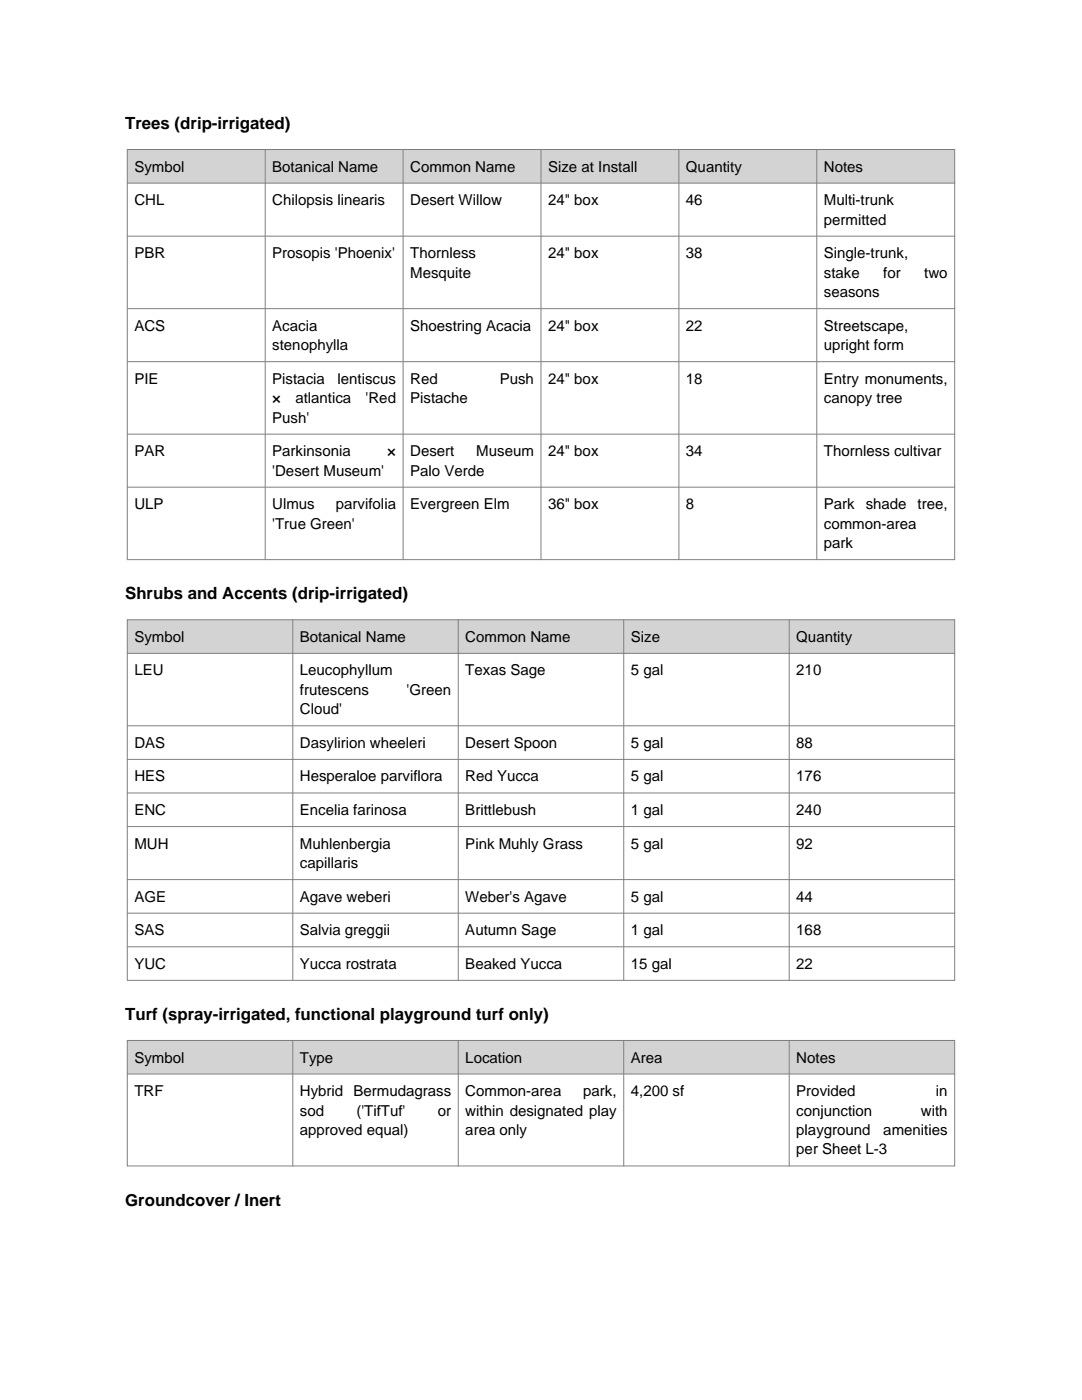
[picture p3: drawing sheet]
<svg xmlns="http://www.w3.org/2000/svg" width="216mm" height="279mm" viewBox="0 0 216 279" stroke-linecap="round" stroke-linejoin="round" font-family="sans-serif">
<defs><g id="words">
<g font-size="3.4">
<text x="25" y="25.8">Trees (drip-irrigated)</text>
<text x="25" y="119.6">Shrubs and Accents (drip-irrigated)</text>
<text x="25" y="203.6">Turf (spray-irrigated, functional playground turf only)</text>
<text x="25" y="240.6">Groundcover / Inert</text>
</g>
<g font-size="3">
<text x="26.8" y="34.3">Symbol</text>
<text x="54.3" y="34.3">Botanical Name</text>
<text x="81.8" y="34.3">Common Name</text>
<text x="109.4" y="34.3">Size at Install</text>
<text x="136.9" y="34.3">Quantity</text>
<text x="164.4" y="34.3">Notes</text>
<text x="26.8" y="41">CHL</text>
<text x="54.3" y="41">Chilopsis linearis</text>
<text x="81.8" y="41">Desert Willow</text>
<text x="109.4" y="41">24&quot; box</text>
<text x="136.9" y="41">46</text>
<text x="164.4" y="41">Multi-trunk</text>
<text x="164.4" y="44.8">permitted</text>
<text x="26.8" y="51.5">PBR</text>
<text x="54.3" y="51.5">Prosopis 'Phoenix'</text>
<text x="81.8" y="51.5">Thornless</text>
<text x="109.4" y="51.5">24&quot; box</text>
<text x="136.9" y="51.5">38</text>
<text x="164.4" y="51.5">Single-trunk,</text>
<text x="81.8" y="55.4">Mesquite</text>
<text x="164.4" y="55.4">stake</text>
<text x="164.4" y="59.3">seasons</text>
<text x="176.2" y="55.4">for</text>
<text x="184.4" y="55.4">two</text>
<text x="26.8" y="66">ACS</text>
<text x="54.3" y="66">Acacia</text>
<text x="54.3" y="69.9">stenophylla</text>
<text x="81.8" y="66">Shoestring Acacia</text>
<text x="109.4" y="66">24&quot; box</text>
<text x="136.9" y="66">22</text>
<text x="164.4" y="66">Streetscape,</text>
<text x="164.4" y="69.9">upright form</text>
<text x="26.8" y="76.6">PIE</text>
<text x="54.3" y="76.6">Pistacia</text>
<text x="67.4" y="76.6">lentiscus</text>
<text x="81.8" y="76.6">Red</text>
<text x="99.7" y="76.6">Push</text>
<text x="109.4" y="76.6">24&quot; box</text>
<text x="136.9" y="76.6">18</text>
<text x="164.4" y="76.6">Entry monuments,</text>
<text x="54.3" y="80.5">×</text>
<text x="58.9" y="80.5">atlantica</text>
<text x="73" y="80.5">'Red</text>
<text x="81.8" y="80.5">Pistache</text>
<text x="164.4" y="80.5">canopy tree</text>
<text x="54.3" y="84.3">Push'</text>
<text x="26.8" y="91.1">PAR</text>
<text x="54.3" y="91.1">Parkinsonia</text>
<text x="54.3" y="94.9">'Desert Museum'</text>
<text x="77.3" y="91.1">×</text>
<text x="81.8" y="91.1">Desert</text>
<text x="81.8" y="94.9">Palo Verde</text>
<text x="95" y="91.1">Museum</text>
<text x="109.4" y="91.1">24&quot; box</text>
<text x="136.9" y="91.1">34</text>
<text x="164.4" y="91.1">Thornless cultivar</text>
<text x="26.8" y="101.6">ULP</text>
<text x="54.3" y="101.6">Ulmus</text>
<text x="67" y="101.6">parvifolia</text>
<text x="81.8" y="101.6">Evergreen Elm</text>
<text x="109.4" y="101.6">36&quot; box</text>
<text x="136.9" y="101.6">8</text>
<text x="164.4" y="101.6">Park</text>
<text x="172.7" y="101.6">shade</text>
<text x="183.1" y="101.6">tree,</text>
<text x="54.3" y="105.5">'True Green'</text>
<text x="164.4" y="105.5">common-area</text>
<text x="164.4" y="109.4">park</text>
<text x="26.8" y="128.1">Symbol</text>
<text x="59.8" y="128.1">Botanical Name</text>
<text x="92.9" y="128.1">Common Name</text>
<text x="125.9" y="128.1">Size</text>
<text x="158.9" y="128.1">Quantity</text>
<text x="26.8" y="134.8">LEU</text>
<text x="59.8" y="134.8">Leucophyllum</text>
<text x="92.9" y="134.8">Texas Sage</text>
<text x="125.9" y="134.8">5 gal</text>
<text x="158.9" y="134.8">210</text>
<text x="59.8" y="138.7">frutescens</text>
<text x="59.8" y="142.6">Cloud'</text>
<text x="81.1" y="138.7">'Green</text>
<text x="26.8" y="149.3">DAS</text>
<text x="59.8" y="149.3">Dasylirion wheeleri</text>
<text x="92.9" y="149.3">Desert Spoon</text>
<text x="125.9" y="149.3">5 gal</text>
<text x="158.9" y="149.3">88</text>
<text x="26.8" y="156">HES</text>
<text x="59.8" y="156">Hesperaloe parviflora</text>
<text x="92.9" y="156">Red Yucca</text>
<text x="125.9" y="156">5 gal</text>
<text x="158.9" y="156">176</text>
<text x="26.8" y="162.7">ENC</text>
<text x="59.8" y="162.7">Encelia farinosa</text>
<text x="92.9" y="162.7">Brittlebush</text>
<text x="125.9" y="162.7">1 gal</text>
<text x="158.9" y="162.7">240</text>
<text x="26.8" y="169.4">MUH</text>
<text x="59.8" y="169.4">Muhlenbergia</text>
<text x="59.8" y="173.2">capillaris</text>
<text x="92.9" y="169.4">Pink Muhly Grass</text>
<text x="125.9" y="169.4">5 gal</text>
<text x="158.9" y="169.4">92</text>
<text x="26.8" y="180">AGE</text>
<text x="59.8" y="180">Agave weberi</text>
<text x="92.9" y="180">Weber's Agave</text>
<text x="125.9" y="180">5 gal</text>
<text x="158.9" y="180">44</text>
<text x="26.8" y="186.7">SAS</text>
<text x="59.8" y="186.7">Salvia greggii</text>
<text x="92.9" y="186.7">Autumn Sage</text>
<text x="125.9" y="186.7">1 gal</text>
<text x="158.9" y="186.7">168</text>
<text x="26.8" y="193.4">YUC</text>
<text x="59.8" y="193.4">Yucca rostrata</text>
<text x="92.9" y="193.4">Beaked Yucca</text>
<text x="125.9" y="193.4">15 gal</text>
<text x="158.9" y="193.4">22</text>
<text x="26.8" y="212.1">Symbol</text>
<text x="59.8" y="212.1">Type</text>
<text x="92.9" y="212.1">Location</text>
<text x="125.9" y="212.1">Area</text>
<text x="158.9" y="212.1">Notes</text>
<text x="26.8" y="218.8">TRF</text>
<text x="59.8" y="218.8">Hybrid Bermudagrass</text>
<text x="92.9" y="218.8">Common-area</text>
<text x="116.4" y="218.8">park,</text>
<text x="125.9" y="218.8">4,200 sf</text>
<text x="158.9" y="218.8">Provided</text>
<text x="186.8" y="218.8">in</text>
<text x="59.8" y="222.6">sod</text>
<text x="59.8" y="226.5">approved equal)</text>
<text x="71.1" y="222.6">('TifTuf'</text>
<text x="87.4" y="222.6">or</text>
<text x="92.9" y="222.6">within designated play</text>
<text x="92.9" y="226.5">area only</text>
<text x="158.9" y="222.6">conjunction</text>
<text x="158.9" y="226.5">playground</text>
<text x="176.3" y="226.5">amenities</text>
<text x="183.8" y="222.6">with</text>
<text x="158.9" y="230.4">per Sheet L-3</text>
</g>
</g></defs>
<path d="M25.4 29.8h165.1v6.7h-165.1z" fill-rule="evenodd" fill="#d3d3d3"/>
<path d="M25.4 29.8h165.1v81.9h-165.1zM25.4 36.5h165.1M52.9 29.8v81.9M80.4 29.8v81.9M107.9 29.8v81.9M135.5 29.8v81.9M163 29.8v81.9M25.4 47.1h165.1M25.4 61.6h165.1M25.4 72.2h165.1M25.4 86.6h165.1M25.4 97.2h165.1" fill="none" stroke="#808080" stroke-width=".2"/>
<path d="M25.4 123.7h165.1v6.7h-165.1z" fill-rule="evenodd" fill="#d3d3d3"/>
<g fill="none" stroke="#808080" stroke-width=".2">
<path d="M25.4 123.7h165.1v72h-165.1zM25.4 130.4h165.1M58.4 123.7v72M91.4 123.7v72M124.5 123.7v72M157.5 123.7v72M25.4 144.9h165.1M25.4 151.6h165.1M25.4 158.3h165.1M25.4 165h165.1M25.4 175.5h165.1M25.4 182.2h165.1"/>
<path d="M25.4 188.9h165.1"/>
</g>
<path d="M25.4 207.6h165.1v6.7h-165.1z" fill-rule="evenodd" fill="#d3d3d3"/>
<path d="M25.4 207.6h165.1v25.1h-165.1zM25.4 214.3h165.1M58.4 207.6v25.1M91.4 207.6v25.1M124.5 207.6v25.1M157.5 207.6v25.1" fill="none" stroke="#808080" stroke-width=".2"/>
<use href="#words"/>
</svg>
